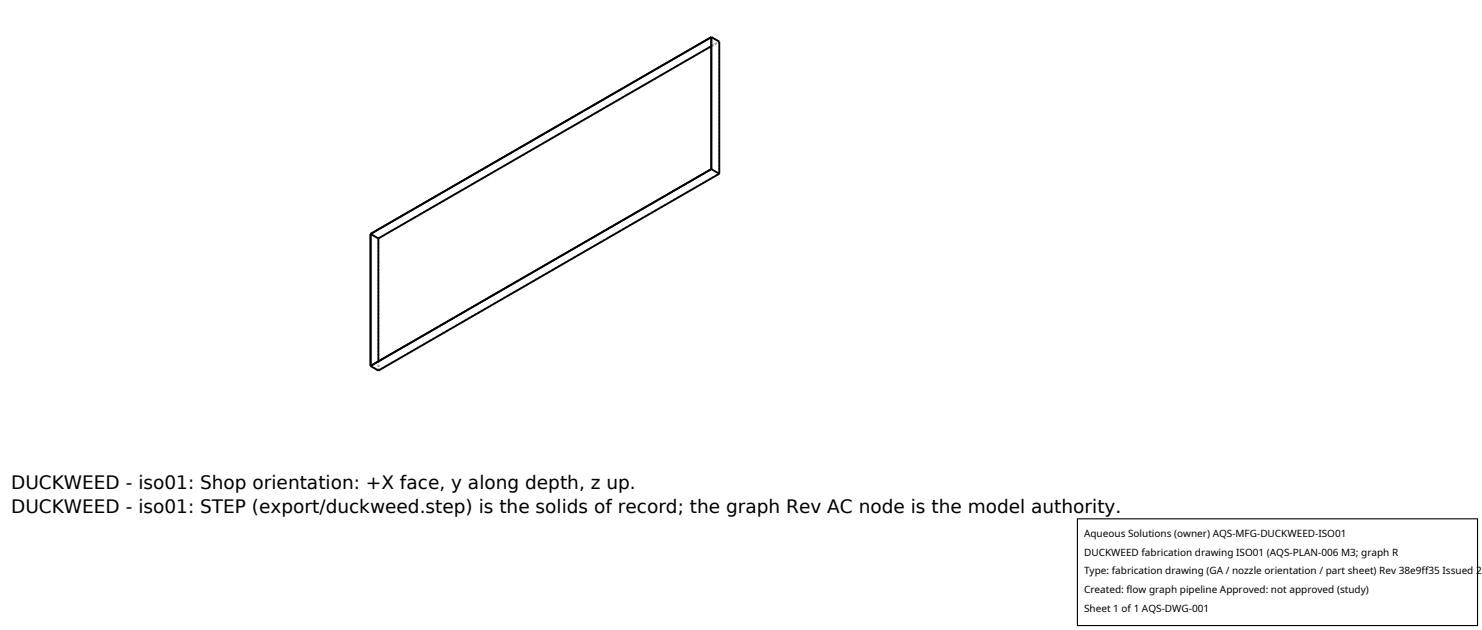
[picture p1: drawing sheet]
<svg xmlns="http://www.w3.org/2000/svg" width="212mm" height="90mm" viewBox="0 0 212 90" stroke-linecap="round" stroke-linejoin="round" font-family="sans-serif">
<defs><g id="words">
<g font-size="2.6">
<text x="1.6" y="69.8">DUCKWEED - iso01: Shop orientation: +X face, y along depth, z up.</text>
<text x="1.6" y="73.3">DUCKWEED - iso01: STEP (export/duckweed.step) is the solids of record; the graph Rev AC node is the model authority.</text>
</g>
<g font-size="1.4">
<text x="154.8" y="76.6">Aqueous Solutions (owner) AQS-MFG-DUCKWEED-ISO01</text>
<text x="154.8" y="79.3">DUCKWEED fabrication drawing ISO01 (AQS-PLAN-006 M3; graph R</text>
<text x="154.8" y="82">Type: fabrication drawing (GA / nozzle orientation / part sheet) Rev 38e9ff35 Issued 2</text>
<text x="154.8" y="84.7">Created: flow graph pipeline Approved: not approved (study)</text>
<text x="154.8" y="87.4">Sheet 1 of 1 AQS-DWG-001</text>
</g>
</g></defs>
<path d="M101.6 6.6l1.1-.6M102.7 6l-1.1-.7M54 34.1l-1.1-.7M54 34.1l48.7-28.2M102.7 24.8l-1.1-.7M102.7 24.8v-18.8M54 52.9l-1.1-.7M54 52.9v-1.3M54 52.9l48.7-28.1M54 52.9v-18.8" fill="none" stroke="#a0a0a0" stroke-width=".26" stroke-dasharray=".3 .3" stroke-linecap="butt"/>
<path d="M101.6 5.3l-48.7 28.1 1.1 .6M101.6 6.6l-47.6 27.4M101.6 5.3l-48.7 28.1v18.9M101.6 5.3v18.9M101.6 5.3l1.1 .6v18.9M54 34v17.6M101.6 24.1l-48.7 28.1M101.6 24.2l1.1 .6M101.6 24.2l-48.7 28.1M102.7 24.8l-48.7 28.1-1.1-.6" fill="none" stroke="#000" stroke-width=".26"/>
<path d="M153.9 74.1h57.1v15.2h-57.1z" fill="#fff" stroke="#000" stroke-width=".16"/>
<use href="#words"/>
</svg>
